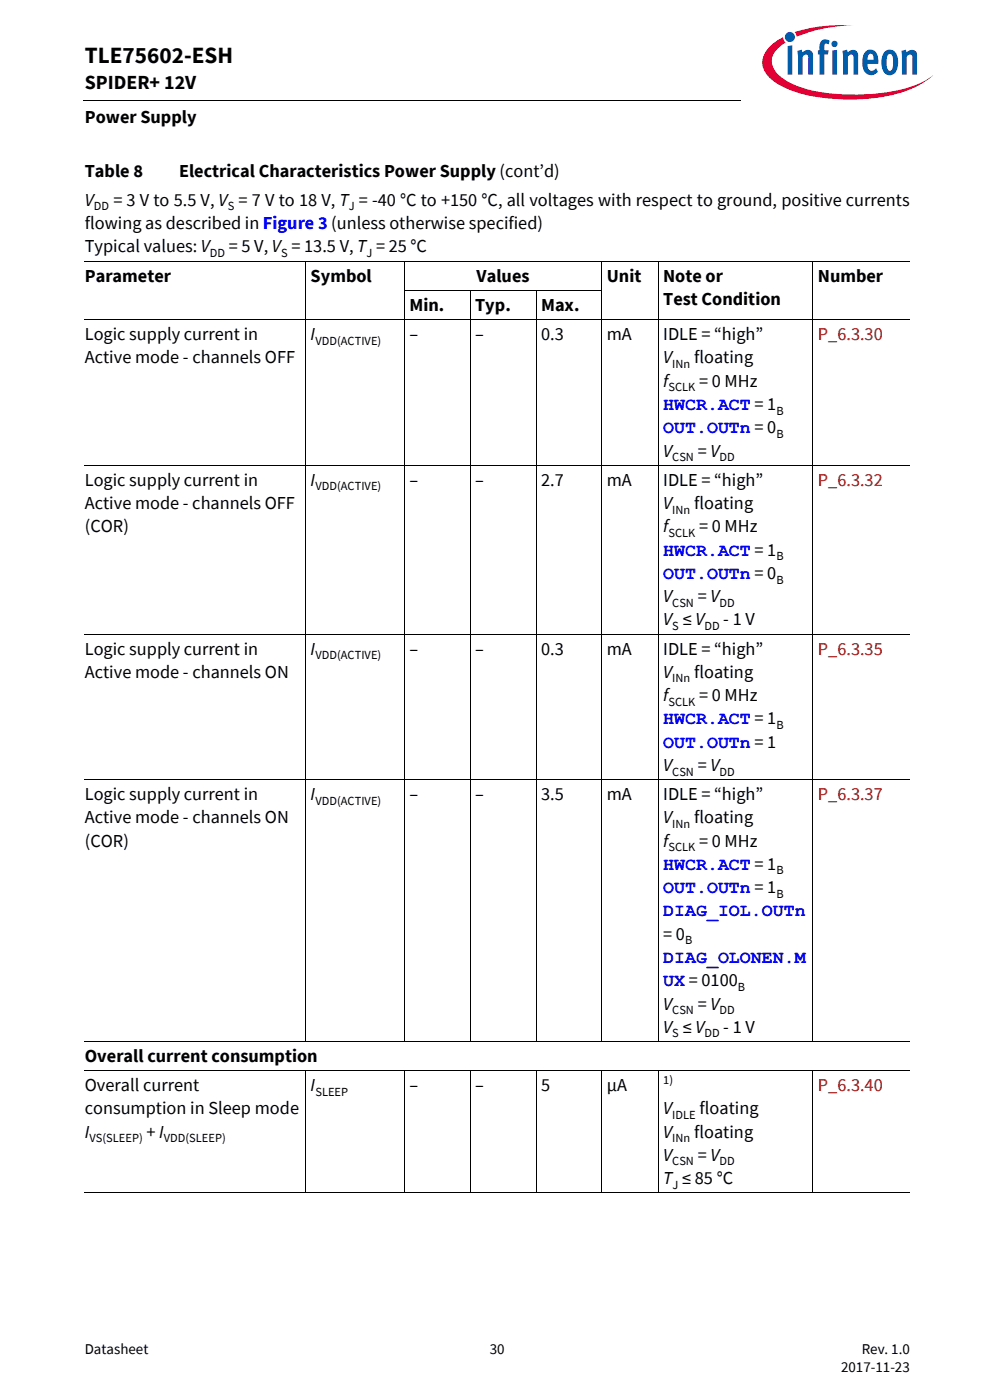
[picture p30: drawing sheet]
<svg xmlns="http://www.w3.org/2000/svg" width="210mm" height="297mm" viewBox="0 0 210 297" stroke-linecap="round" stroke-linejoin="round" font-family="sans-serif">
<defs><g id="words">
<text font-size="4.9" x="18" y="13.4">TLE75602-ESH</text>
<text font-size="4.2" x="18" y="19">SPIDER+ 12V</text>
<g font-size="3.9">
<text x="18" y="26.2">Power Supply</text>
<text x="18" y="37.6">Table 8</text>
<text x="38" y="37.6">Electrical Characteristics Power Supply (cont’d)</text>
<text x="18" y="43.6">V</text>
<text x="24" y="43.6">= 3 V to 5.5 V, V = 7 V to 18 V, T = -40 °C to +150 °C, all voltages with respect to ground, positive currents</text>
<text x="18" y="53.5">Typical values: V</text>
<text x="18" y="48.5">flowing as described in Figure 3 (unless otherwise specified)</text>
<text x="48.5" y="53.5">= 5 V, V = 13.5 V, T = 25 °C</text>
<text x="18" y="59.8">Parameter</text>
<text x="65.9" y="59.8">Symbol</text>
<text x="101.1" y="59.8">Values</text>
<text x="128.7" y="59.8">Unit</text>
<text x="140.7" y="59.8">Note or</text>
<text x="173.5" y="59.8">Number</text>
<text x="140.7" y="64.8">Test Condition</text>
<text x="86.8" y="66">Min.</text>
<text x="100.8" y="66">Typ.</text>
<text x="114.8" y="66">Max.</text>
<text x="18" y="72.2">Logic supply current in</text>
<text x="18" y="77.1">Active mode - channels OFF</text>
<text x="65.9" y="72.2">I</text>
<text x="86.8" y="72.2">–</text>
<text x="100.8" y="72.2">–</text>
<text x="114.8" y="72.2">0.3</text>
<text x="128.7" y="72.2">mA</text>
<text x="140.7" y="72.2">IDLE = “high”</text>
<text x="140.7" y="77.1">V</text>
<text x="147.2" y="77.1">floating</text>
<text x="140.7" y="82.1">f</text>
<text x="148.3" y="82.1">= 0 MHz</text>
<text x="140.7" y="96.9">V</text>
<text x="148" y="96.9">= V</text>
<text x="18" y="103">Logic supply current in</text>
<text x="18" y="108">Active mode - channels OFF</text>
<text x="65.9" y="103">I</text>
<text x="86.8" y="103">–</text>
<text x="100.8" y="103">–</text>
<text x="114.8" y="103">2.7</text>
<text x="128.7" y="103">mA</text>
<text x="140.7" y="103">IDLE = “high”</text>
<text x="140.7" y="108">V</text>
<text x="147.2" y="108">floating</text>
<text x="18" y="112.9">(COR)</text>
<text x="140.7" y="112.9">f</text>
<text x="148.3" y="112.9">= 0 MHz</text>
<text x="140.7" y="127.7">V</text>
<text x="148" y="127.7">= V</text>
<text x="140.7" y="132.7">V ≤ V</text>
<text x="153.4" y="132.7">- 1 V</text>
<text x="18" y="138.9">Logic supply current in</text>
<text x="18" y="143.8">Active mode - channels ON</text>
<text x="65.9" y="138.9">I</text>
<text x="86.8" y="138.9">–</text>
<text x="100.8" y="138.9">–</text>
<text x="114.8" y="138.9">0.3</text>
<text x="128.7" y="138.9">mA</text>
<text x="140.7" y="138.9">IDLE = “high”</text>
<text x="140.7" y="143.8">V</text>
<text x="147.2" y="143.8">floating</text>
<text x="140.7" y="148.7">f</text>
<text x="148.3" y="148.7">= 0 MHz</text>
<text x="140.7" y="163.6">V</text>
<text x="148" y="163.6">= V</text>
<text x="18" y="169.7">Logic supply current in</text>
<text x="65.9" y="169.7">I</text>
<text x="86.8" y="169.7">–</text>
<text x="100.8" y="169.7">–</text>
<text x="114.8" y="169.7">3.5</text>
<text x="128.7" y="169.7">mA</text>
<text x="140.7" y="169.7">IDLE = “high”</text>
<text x="18" y="174.7">Active mode - channels ON</text>
<text x="18" y="179.6">(COR)</text>
<text x="140.7" y="179.6">f</text>
<text x="140.7" y="174.7">V</text>
<text x="147.2" y="174.7">floating</text>
<text x="148.3" y="179.6">= 0 MHz</text>
<text x="140.7" y="199.4">= 0</text>
<text x="140.7" y="214.2">V</text>
<text x="148" y="214.2">= V</text>
<text x="140.7" y="219.1">V ≤ V</text>
<text x="153.4" y="219.1">- 1 V</text>
<text x="18" y="225.3">Overall current consumption</text>
<text x="18" y="231.5">Overall current</text>
<text x="65.9" y="231.5">I</text>
<text x="86.8" y="231.5">–</text>
<text x="100.8" y="231.5">–</text>
<text x="114.8" y="231.5">5</text>
<text x="128.7" y="231.5">µA</text>
<text x="18" y="236.4">consumption in Sleep mode</text>
<text x="140.7" y="236.4">V</text>
<text x="148.4" y="236.4">floating</text>
<text x="18" y="241.3">I</text>
<text x="31.1" y="241.3">+ I</text>
<text x="140.7" y="241.3">V</text>
<text x="147.2" y="241.3">floating</text>
<text x="140.7" y="251.2">T ≤ 85 °C</text>
<text x="140.7" y="246.3">V</text>
<text x="148" y="246.3">= V</text>
</g>
<g font-size="3.9" fill="#802600">
<text x="173.5" y="72.2">P_6.3.30</text>
<text x="173.5" y="103">P_6.3.32</text>
<text x="173.5" y="138.9">P_6.3.35</text>
<text x="173.5" y="169.7">P_6.3.37</text>
<text x="173.5" y="231.5">P_6.3.40</text>
</g>
<g font-size="3.9" fill="#00f">
<text x="140.7" y="87">HWCR.ACT = 1</text>
<text x="140.7" y="91.9">OUT.OUTn = 0</text>
<text x="140.7" y="117.9">HWCR.ACT = 1</text>
<text x="140.7" y="122.8">OUT.OUTn = 0</text>
<text x="140.7" y="153.7">HWCR.ACT = 1</text>
<text x="140.7" y="158.6">OUT.OUTn = 1</text>
<text x="140.7" y="184.5">HWCR.ACT = 1</text>
<text x="140.7" y="189.5">OUT.OUTn = 1</text>
<text x="140.7" y="194.4">DIAG_IOL.OUTn</text>
<text x="140.7" y="204.3">DIAG_OLONEN.M</text>
<text x="140.7" y="209.2">UX = 0100</text>
</g>
<g font-size="3.2">
<text x="18" y="287.3">Datasheet</text>
<text x="103.9" y="287.3">30</text>
<text x="182.8" y="287.3">Rev. 1.0</text>
<text x="178.4" y="291.2">2017-11-23</text>
</g>
<g font-size="2.6">
<text x="19.9" y="44.6">DD</text>
<text x="48.3" y="44.6">S</text>
<text x="74" y="44.6">J</text>
<text x="44.5" y="54.4">DD</text>
<text x="59.6" y="54.4">S</text>
<text x="77.7" y="54.4">J</text>
<text x="66.9" y="73.2">VDD(ACTIVE)</text>
<text x="141.8" y="83">SCLK</text>
<text x="142.6" y="78.1">INn</text>
<text x="164.7" y="88">B</text>
<text x="164.7" y="92.9">B</text>
<text x="142.6" y="97.8">CSN</text>
<text x="152.6" y="97.8">DD</text>
<text x="66.9" y="104">VDD(ACTIVE)</text>
<text x="141.8" y="113.9">SCLK</text>
<text x="142.6" y="108.9">INn</text>
<text x="164.7" y="118.8">B</text>
<text x="164.7" y="123.8">B</text>
<text x="142.6" y="128.7">CSN</text>
<text x="152.6" y="128.7">DD</text>
<text x="142.6" y="133.6">S</text>
<text x="149.4" y="133.6">DD</text>
<text x="66.9" y="139.8">VDD(ACTIVE)</text>
<text x="141.8" y="149.7">SCLK</text>
<text x="142.6" y="144.8">INn</text>
<text x="164.7" y="154.6">B</text>
<text x="142.6" y="164.5">CSN</text>
<text x="152.6" y="164.5">DD</text>
<text x="66.9" y="170.7">VDD(ACTIVE)</text>
<text x="142.6" y="175.6">INn</text>
<text x="141.8" y="180.6">SCLK</text>
<text x="164.7" y="185.5">B</text>
<text x="164.7" y="190.5">B</text>
<text x="145.3" y="200.3">B</text>
<text x="142.6" y="215.1">CSN</text>
<text x="152.6" y="215.1">DD</text>
<text x="156.5" y="210.2">B</text>
<text x="142.6" y="220.1">S</text>
<text x="149.4" y="220.1">DD</text>
<text x="66.9" y="232.4">SLEEP</text>
<text x="140.7" y="229.9">1)</text>
<text x="142.6" y="237.4">IDLE</text>
<text x="19" y="242.3">VS(SLEEP)</text>
<text x="34.7" y="242.3">VDD(SLEEP)</text>
<text x="142.6" y="242.3">INn</text>
<text x="142.6" y="247.3">CSN</text>
<text x="152.6" y="247.3">DD</text>
<text x="142.7" y="252.2">J</text>
</g>
</g></defs>
<path d="M17.7 21.3l.1 .1z" fill="#000"/>
<path d="M17.8 21.4h140.5" fill="none" stroke="#000" stroke-width=".21"/>
<path d="M157.3 5.1h42.7v21.5h-42.7z" fill="#fff"/>
<path d="M168.6 6.8l.4 1 1.4-.5a31.9 31.9 0 0 1 10.7-1.9 32.2 32.2 0 0 0-12.5 1.4zM163.4 9.8a4.3 4.3 0 0 0 0 6.9 21.8 21.8 0 0 0 11.7 4.1 38.5 38.5 0 0 0 18.7-2.1 14.3 14.3 0 0 0 4.2-2.8 18.4 18.4 0 0 1-8.8 3.5 40.4 40.4 0 0 1-20.2-1.2l-1.6-.7a6.4 6.4 0 0 1-3.7-4.4 5.1 5.1 0 0 1 2.9-4.1l-.3-.3-.2-.8-1 .5z" fill-rule="evenodd" fill="#e30034"/>
<path d="M166.5 7.8a1.06 1.06 0 0 0 2.1 0 1.06 1.06 0 0 0-2.1 0zM167.1 9.8v6h.9v-6.2zM169.1 10.8l.2 1.3v3.7h.9v-3.8l.7-.4h.3l.2 .3v3.9h1v-3.9a1.21 1.21 0 0 0-.8-1.3 1.21 1.21 0 0 0-1.4 .5l-.1-.6zM174.3 8.6a2.41 2.41 0 0 0-.5 2.1h-.3v.9h.3v4.2h1v-4.2h.8l.2-.9h-1v-.9a.49 .49 0 0 1 .3-.6 .49 .49 0 0 1 .6 .2l.3-.7a1.45 1.45 0 0 0-1.7-.1zM176.5 10.7v5.1h1v-5.2zM176.3 9.3a.7 .7 0 0 0 1.4 0 .7 .7 0 0 0-1.4 0zM178.7 10.8l.1 5h1v-3.8a.64 .64 0 0 1 .5-.5 .64 .64 0 0 1 .7 .4v3.9h1v-3.9a1.22 1.22 0 0 0-.8-1.3 1.22 1.22 0 0 0-1.4 .5l-.2-.6zM183.7 10.8a3.9 3.9 0 0 0-.1 4.7 1.76 1.76 0 0 0 2.6-.3l-.4-.7a.99 .99 0 0 1-1.6 .1l-.2-1.1h2.3v-.2a2.3 2.3 0 0 0-1.5-2.8h-.5zM184.2 11.7a.65 .65 0 0 1 .9-.2 .65 .65 0 0 1 .2 .9v.3h-1.3zM187.7 10.9a3.9 3.9 0 0 0 .1 4.8 1.68 1.68 0 0 0 2.6-1.5 3.8 3.8 0 0 0-.7-3.3 1.59 1.59 0 0 0-2 0zM188.4 11.6l.2-.1a.86 .86 0 0 1 .8 1.2v.7a1.26 1.26 0 0 1-.6 1.6 2.12 2.12 0 0 1-.7-2.3l.1-.9zM191.2 10.8l.1 5h1v-3.8l.7-.4h.3l.2 .3v3.9h1v-4.2a1.08 1.08 0 0 0-.6-1 1.08 1.08 0 0 0-1.3 .2l-.4 .3v-.6z" fill-rule="evenodd" fill="#005da9"/>
<g fill="none" stroke="#000" stroke-width=".21">
<path d="M18 55.5h175M64.8 55.4v165.6M85.8 55.4v165.6M127.7 55.4v165.6M139.6 55.4v165.6M172.4 55.4v165.6M18 67.8h175M85.7 61.7h42M99.7 61.6v159.4M113.7 61.6v159.4M18 98.7h175M18 134.5h175"/>
<path d="M18 165.4h175M18 221h175M18 227.1h175M64.8 227.1v26M85.8 227.1v26M99.7 227.1v26M113.7 227.1v26M127.7 227.1v26M139.6 227.1v26M172.4 227.1v26M18 253.1h175"/>
</g>
<use href="#words"/>
</svg>
